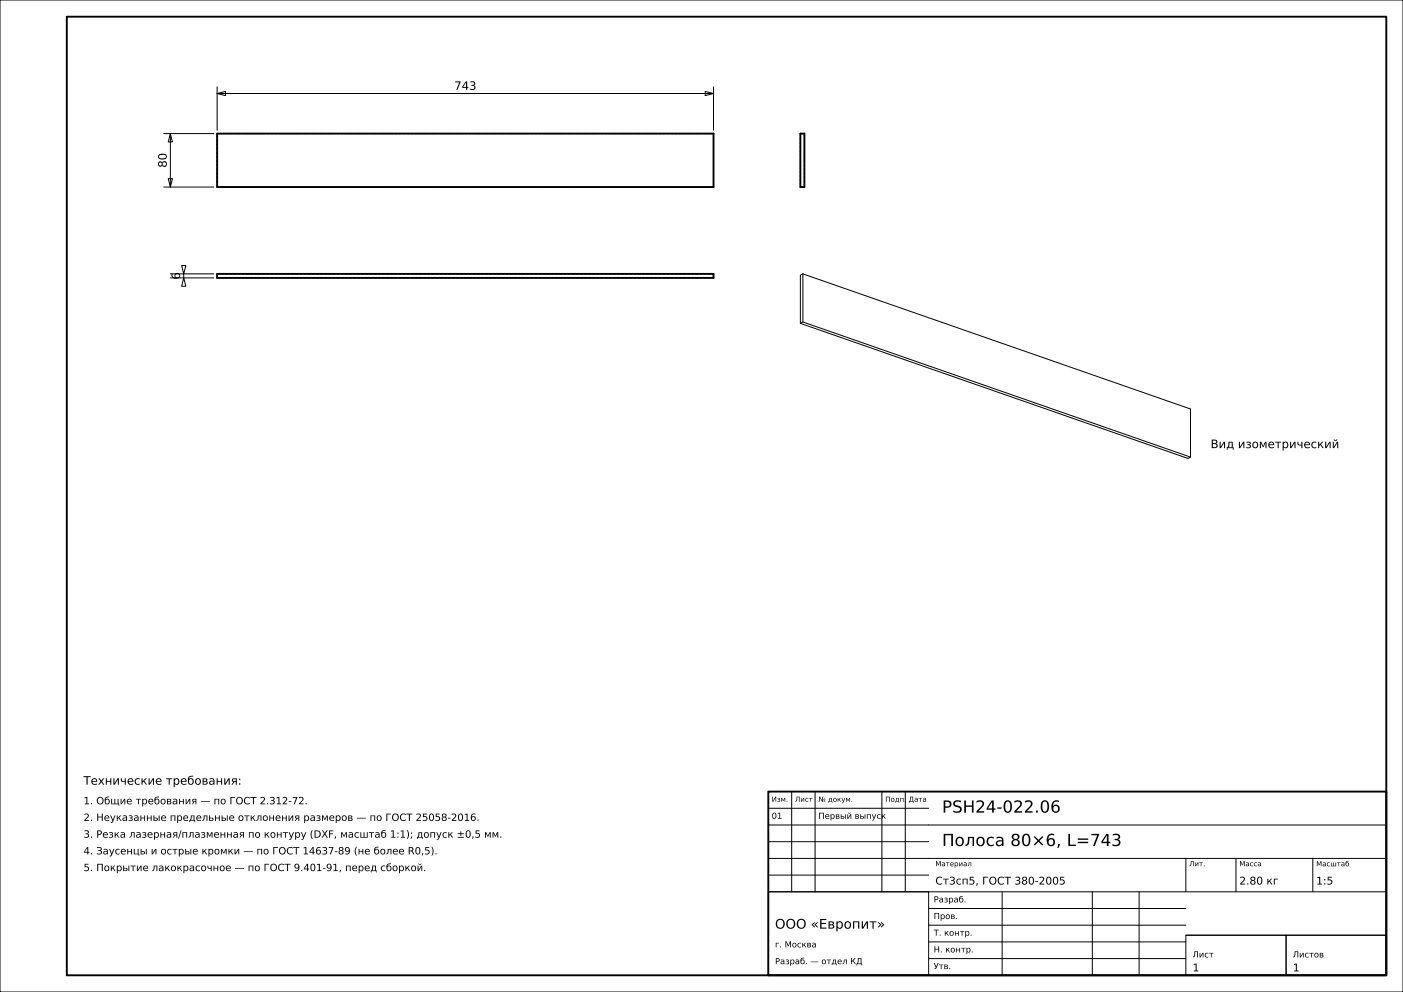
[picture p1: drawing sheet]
<svg xmlns="http://www.w3.org/2000/svg" width="420mm" height="297mm" viewBox="0 0 420 297" stroke-linecap="round" stroke-linejoin="round" font-family="sans-serif">
<defs><g id="words">
<g font-size="5">
<text x="282" y="243.3">PSH24-022.06</text>
<text x="282" y="253.3">Полоса 80×6, L=743</text>
</g>
<text font-size="4" x="232" y="278">ООО «Европит»</text>
<g font-size="3.5">
<text x="136" y="26.9">743</text>
<text x="49.9" y="50.2" transform="rotate(-90 49.9 50.2)">80</text>
<text x="53.9" y="83.7" transform="rotate(-90 53.9 83.7)">6</text>
<text x="362.4" y="134.2">Вид изометрический</text>
<text x="25" y="234.9">Технические требования:</text>
</g>
<g font-size="3.2">
<text x="280" y="264.8">Ст3сп5, ГОСТ 380-2005</text>
<text x="371" y="264.8">2.80 кг</text>
<text x="394" y="264.8">1:5</text>
<text x="357" y="290.8">1</text>
<text x="387" y="290.8">1</text>
</g>
<g font-size="3">
<text x="25" y="240.8">1. Общие требования — по ГОСТ 2.312-72.</text>
<text x="25" y="245.8">2. Неуказанные предельные отклонения размеров — по ГОСТ 25058-2016.</text>
<text x="25" y="250.8">3. Резка лазерная/плазменная по контуру (DXF, масштаб 1:1); допуск ±0,5 мм.</text>
<text x="25" y="255.8">4. Заусенцы и острые кромки — по ГОСТ 14637-89 (не более R0,5).</text>
<text x="25" y="260.8">5. Покрытие лакокрасочное — по ГОСТ 9.401-91, перед сборкой.</text>
</g>
<g font-size="2.5">
<text x="231" y="245.1">01</text>
<text x="245" y="245.1">Первый выпуск</text>
<text x="279.5" y="270.2">Разраб.</text>
<text x="279.5" y="275.1">Пров.</text>
<text x="279.5" y="280.1">Т. контр.</text>
<text x="232" y="283.6">г. Москва</text>
<text x="279.5" y="285.1">Н. контр.</text>
<text x="357" y="286.6">Лист</text>
<text x="387" y="286.6">Листов</text>
<text x="232" y="288.7">Разраб. — отдел КД</text>
<text x="279.5" y="290.1">Утв.</text>
</g>
<g font-size="2.1">
<text x="231" y="240">Изм.</text>
<text x="238" y="240">Лист</text>
<text x="245" y="240">№ докум.</text>
<text x="265" y="240">Подп.</text>
<text x="272" y="240">Дата</text>
<text x="280" y="259.3">Материал</text>
<text x="356" y="259.3">Лит.</text>
<text x="371" y="259.3">Масса</text>
<text x="394" y="259.4">Масштаб</text>
</g>
</g></defs>
<g fill="none" stroke="#000" stroke-width=".3">
<path d="M0 0h420v297h-420zM49 40h15M51 40l.6 2.5h-1.2zM51 40v16M65 28l2.5-.6v1.2zM65 26v13M65 28h148.6M211.1 27.4l2.5 .6-2.5 .6zM213.6 26v13M49 56h15M50.4 53.5h1.2l-.6 2.5zM54.4 79.5h1.2l-.6 2.5z"/>
<path d="M51 83.2h13M51 82h13M55 83.2l.6 2.5h-1.2zM55 82v1.2M239.6 96.8l116 40.5 .8-.4M240.3 82l-.7 .4v14.4M240.3 82v14.4M240.3 96.4l-.7 .4M240.3 82l116.1 40.5v14.4M240.3 96.4l116.1 40.5M237 237v30M244 237v30"/>
<path d="M264 237v30M271 237v30M230 257h185M230 252h48M230 247h185M230 242h48M355 257v10M370 257v10M393 257v10M230 267h48v25h-48zM230 267h185M230 262h48"/>
<path d="M278 277h77M278 272h77M300 267v25M327 267v25M341 267v25M278 287h77M278 282h77M355 280h30v12h-30zM355 280h60M385 280h30v12h-30z"/>
</g>
<path d="M20 5h395v287h-395zM65 40h148.6v16h-148.6zM239.6 40h1.2v16h-1.2zM65 82h148.6v1.2h-148.6zM230 237h185v55h-185z" fill="none" stroke="#000" stroke-width=".56"/>
<path d="M65 40h148.6M213.6 40v16M239.6 40v16M240.8 40h-1.2M65 56v-16M213.6 56h-148.6M239.6 56h1.2M240.8 56v-16M65 83.2v-1.2M65 83.2h148.6M65 82h148.6M213.6 82v1.2" fill="none" stroke="#000" stroke-width=".3" stroke-dasharray=".7 .5" stroke-linecap="butt"/>
<use href="#words"/>
</svg>
